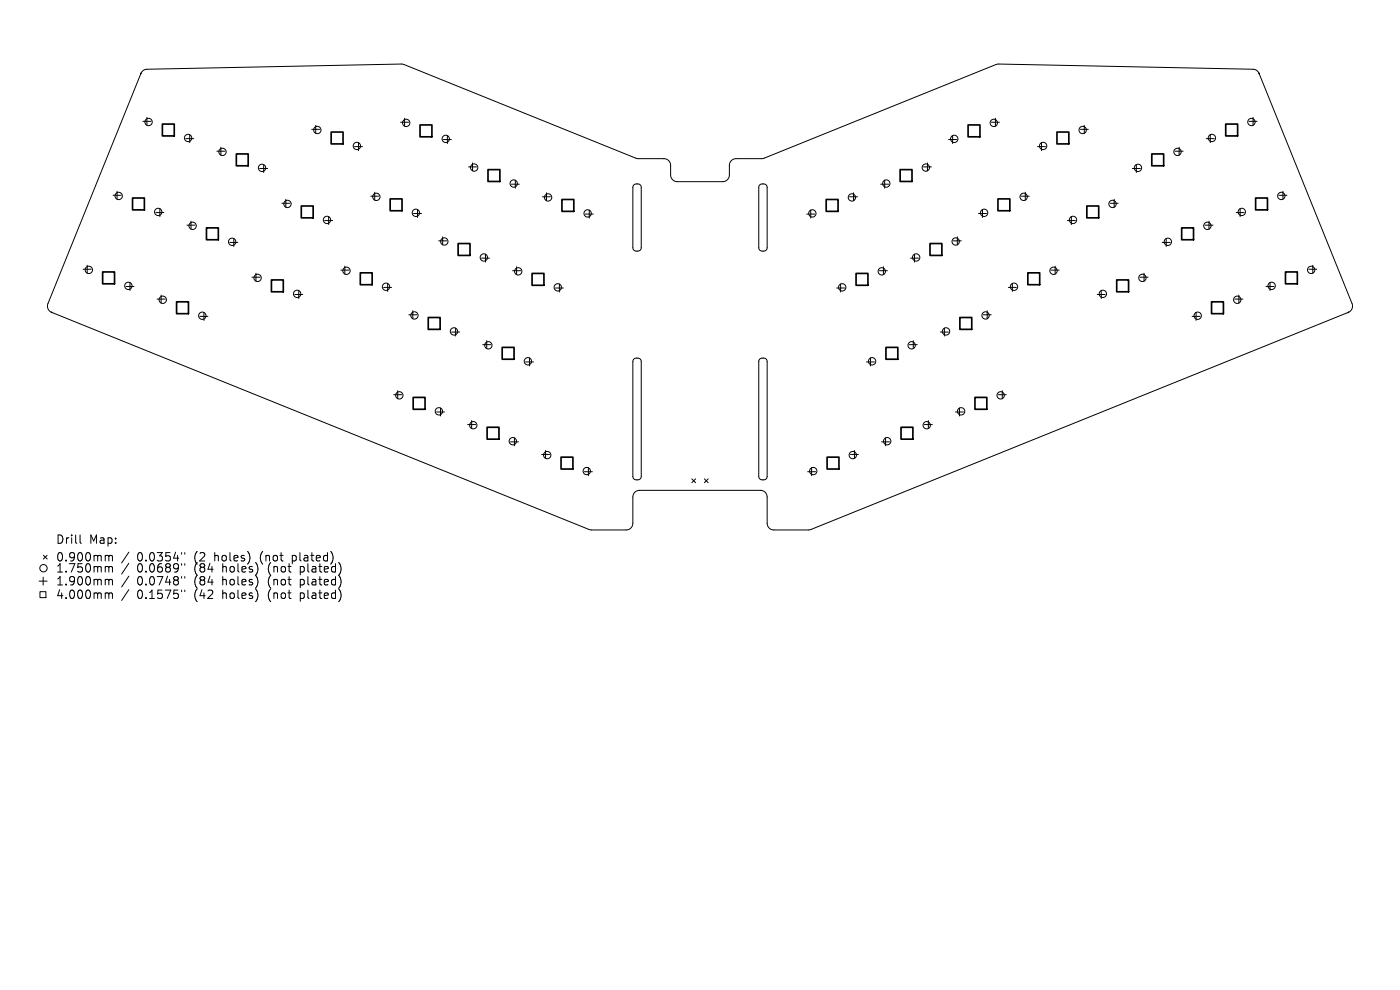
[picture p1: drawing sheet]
<svg xmlns="http://www.w3.org/2000/svg" width="297mm" height="210mm" viewBox="0 0 297 210" stroke-linecap="round" stroke-linejoin="round" font-family="sans-serif">
<defs><g id="words">
<g font-size="2.5">
<text x="11.8" y="115.6">Drill</text>
<text x="11.8" y="119.3">0.900mm</text>
<text x="18.9" y="115.6">Map:</text>
<text x="29.1" y="119.3">0.0354&quot;</text>
<text x="41.3" y="119.3">(2</text>
<text x="45.7" y="119.3">holes)</text>
<text x="55.6" y="119.3">(not</text>
<text x="62.5" y="119.3">plated)</text>
<text x="11.8" y="121.7">1.750mm</text>
<text x="11.8" y="124.4">1.900mm</text>
<text x="29.1" y="121.7">0.0689&quot;</text>
<text x="29.1" y="124.4">0.0748&quot;</text>
<text x="41.3" y="121.7">(84</text>
<text x="41.3" y="124.4">(84</text>
<text x="47.4" y="121.7">holes)</text>
<text x="47.4" y="124.4">holes)</text>
<text x="57.3" y="121.7">(not</text>
<text x="57.3" y="124.4">(not</text>
<text x="64.2" y="121.7">plated)</text>
<text x="64.2" y="124.4">plated)</text>
<text x="11.8" y="127.3">4.000mm</text>
<text x="29.1" y="127.3">0.1575&quot;</text>
<text x="41.3" y="127.3">(42</text>
<text x="47.4" y="127.3">holes)</text>
<text x="57.3" y="127.3">(not</text>
<text x="64.2" y="127.3">plated)</text>
</g>
</g></defs>
<g fill="none" stroke="#000" stroke-width=".21">
<path d="M30.2 15.1l.5-.3 .5-.1 54.2-1.1 49.5 20 5.9 .1a1.42 1.42 0 0 1 1.5 1.4v2a1.42 1.42 0 0 0 1.4 1.4h9.6a1.42 1.42 0 0 0 1.4-1.4v-2a1.42 1.42 0 0 1 1.5-1.4l5.9-.1 49.5-20 54.5 1.1 .6 .3 .4 .6 19.7 48.8a1.43 1.43 0 0 1-.8 1.9l-114 46-7.8 .1a1.42 1.42 0 0 1-1.5-1.4v-5.6a1.42 1.42 0 0 0-1.4-1.4h-25.6a1.42 1.42 0 0 0-1.4 1.4v5.6a1.42 1.42 0 0 1-1.5 1.4l-7.8-.1-114-46a1.42 1.42 0 0 1-.8-1.9zM30.3 25.7h1.7M31.2 24.9v1.7M39.4 29.4h1.7M40.3 28.6v1.7M46 32.1h1.7M46.9 31.2v1.7M55.1 35.7h1.7M55.9 34.9v1.7M66.1 27.4h1.7M67 26.6v1.7M75.2 31.1h1.7"/>
<path d="M76.1 30.3v1.6M85 25.9h1.7M85.8 25.1v1.7M94.1 29.6h1.7M94.9 28.8v1.6M99.4 35.4h1.7M100.2 34.6v1.6M108.5 39.1h1.7M109.3 38.2v1.7M134.5 39.2l.8-.2a.71 .71 0 0 1 .7 .7v12.9a.71 .71 0 0 1-.7 .7h-.3a.71 .71 0 0 1-.7-.7v-12.9zM161.2 39.2l.8-.2a.71 .71 0 0 1 .7 .7v12.9a.71 .71 0 0 1-.7 .7h-.3a.71 .71 0 0 1-.7-.7v-12.9zM186.8 39.1h1.7"/>
<path d="M187.7 38.2v1.7M195.9 35.4h1.7M196.8 34.6v1.6M201.2 29.6h1.7M202.1 28.8v1.6M210.3 25.9h1.7M211.2 25.1v1.7M220.1 31.1h1.7M220.9 30.3v1.6M229.2 27.4h1.7M230 26.6v1.7M240.2 35.7h1.7"/>
<path d="M241.1 34.9v1.7M249.3 32.1h1.7M250.1 31.2v1.7M255.9 29.4h1.7M256.8 28.6v1.7M265 25.7h1.7M265.8 24.9v1.7M17.6 57.1h1.7M18.5 56.3v1.7M24 41.4h1.7M24.8 40.6v1.7M27.6 59.9v1.7"/>
<path d="M33.1 45.1h1.7M33.9 44.2v1.7M39.7 47.8h1.7M40.5 46.9v1.7M48.8 51.4h1.6M49.6 50.6v1.7M53.5 58.8h1.6M54.3 58v1.7M59.8 43.1h1.7M60.6 42.3v1.7M68.9 46.8h1.7M69.7 45.9v1.7"/>
<path d="M72.3 57.3h1.7M73.2 56.5v1.6M78.6 41.6h1.7M79.5 40.8v1.7M87.7 45.3h1.7M88.6 44.4v1.7M93.1 51.1h1.7M93.9 50.2v1.7M102.1 54.8h1.7M103 53.9v1.7M108.7 57.4h1.7M109.6 56.6v1.7"/>
<path d="M115.1 41.7h1.7M115.9 40.9v1.7M124.2 45.4h1.7M125 44.6v1.7M171.1 45.4h1.7M172 44.6v1.7M180.2 41.7h1.7M181.1 40.9v1.7M186.6 57.4h1.7M187.4 56.6v1.7M193.2 54.8h1.7M194 53.9v1.7"/>
<path d="M202.2 51.1h1.7M203.1 50.2v1.7M207.6 45.3h1.7M208.4 44.4v1.7M216.7 41.6h1.7M217.5 40.8v1.7M223 57.3h1.7M223.8 56.5v1.6M226.4 46.8h1.7M227.3 45.9v1.7M235.5 43.1h1.7M236.4 42.3v1.7"/>
<path d="M241.9 58.8h1.6M242.7 58v1.7M246.6 51.4h1.6M247.4 50.6v1.7M255.6 47.8h1.7M256.5 46.9v1.7M262.2 45.1h1.7M263.1 44.2v1.7M269.4 59.9v1.7M271.3 41.4h1.7M272.2 40.6v1.7M277.7 57.1h1.7"/>
<path d="M278.5 56.3v1.7M26.7 60.8h1.7M33.3 63.4h1.7M34.2 62.6v1.7M42.4 67.1h1.7M43.3 66.3v1.7M62.5 62.5h1.7M63.4 61.6v1.7M81.4 61h1.7M82.2 60.1v1.7M86.7 66.8h1.7M87.6 65.9v1.7"/>
<path d="M95.8 70.4h1.7M96.7 69.6v1.7M102.4 73.1h1.7M103.3 72.3v1.7M111.5 76.8h1.7M112.3 75.9v1.7M117.8 61.1h1.7M118.7 60.2v1.7M134.5 76.2l.8-.2a.71 .71 0 0 1 .7 .7v24.4a.71 .71 0 0 1-.7 .7h-.3a.71 .71 0 0 1-.7-.7v-24.4zM161.2 76.2l.8-.2a.71 .71 0 0 1 .7 .7v24.4a.71 .71 0 0 1-.7 .7h-.3a.71 .71 0 0 1-.7-.7v-24.4zM177.5 61.1h1.7M178.3 60.2v1.7"/>
<path d="M183.8 76.8h1.7M184.7 75.9v1.7M192.9 73.1h1.7M193.7 72.3v1.7M199.5 70.4h1.7M200.3 69.6v1.7M208.6 66.8h1.7M209.4 65.9v1.7M213.9 61h1.7M214.8 60.1v1.7M232.8 62.5h1.7M233.6 61.6v1.7"/>
<path d="M252.9 67.1h1.7M253.7 66.3v1.7M262 63.4h1.7M262.8 62.6v1.7M268.6 60.8h1.7M83.5 83.7h1.7M84.4 82.9v1.7M92.6 87.4h1.7M93.5 86.5v1.7M99.2 90.1h1.7M100.1 89.2v1.7M108.3 93.7h1.7"/>
<path d="M109.1 92.9v1.7M114.9 96.4h1.7M115.7 95.6v1.6M124.8 99.2v1.7M172.2 99.2v1.7M180.4 96.4h1.7M181.3 95.6v1.6M187 93.7h1.7M187.9 92.9v1.7M196.1 90.1h1.7M196.9 89.2v1.7M202.7 87.4h1.7"/>
<path d="M203.6 86.5v1.7M211.8 83.7h1.7M212.6 82.9v1.7M9.2 117.8l.8 .8M10 117.8l-.8 .8M17 113.5v1.5l.2 .3M22.6 117.8h.2l.3 .3M23.1 118.1l.2-.3 .5 .1 .1 1.1M23.1 118.1v.9M27.3 117.1l-1.5 2.3M27.3 119.5l-1.5 2.3M38.5 117.2v.4"/>
<path d="M38.5 119.6v.3M39.2 117.2v.4M39.2 119.6v.3M124 100.1h1.7M146.8 101.6l.8 .8M147.6 101.6l-.8 .8M149.4 101.6l.8 .8M150.2 101.6l-.8 .8M171.3 100.1h1.7M8.3 123.3h1.7M8.5 125.5h1.2v1.3h-1.2zM9.2 122.4v1.7"/>
<path d="M22.6 120.2h.2l.3 .2M22.6 122.9h.2l.3 .3M22.6 125.8h.2l.3 .2M23.1 120.4v1M23.1 123.2v.9M23.1 126v1M23.1 120.4l.2-.2h.5l.1 1.2M23.1 123.2l.2-.3 .5 .1 .1 1.1M23.1 126l.2-.2 .5 .1 .1 1.1M27.3 122.2l-1.5 2.3M27.3 125.1l-1.5 2.3M38.5 122.3v.3"/>
<path d="M38.5 125.2v.3M39.2 122.3v.3M39.2 125.2v.3"/>
<circle cx="31.5" cy="25.9" r=".78"/>
<circle cx="39.9" cy="29.3" r=".78"/>
<circle cx="47.2" cy="32.2" r=".78"/>
<circle cx="55.6" cy="35.6" r=".78"/>
<circle cx="67.3" cy="27.6" r=".78"/>
<circle cx="75.7" cy="31" r=".78"/>
<circle cx="86.2" cy="26.1" r=".78"/>
<circle cx="94.6" cy="29.5" r=".78"/>
<circle cx="100.6" cy="35.5" r=".78"/>
<circle cx="109" cy="38.9" r=".78"/>
<circle cx="188" cy="38.9" r=".78"/>
<circle cx="196.4" cy="35.5" r=".78"/>
<circle cx="202.4" cy="29.5" r=".78"/>
<circle cx="210.8" cy="26.1" r=".78"/>
<circle cx="221.3" cy="31" r=".78"/>
<circle cx="229.7" cy="27.6" r=".78"/>
<circle cx="241.4" cy="35.6" r=".78"/>
<circle cx="249.8" cy="32.2" r=".78"/>
<circle cx="257.1" cy="29.3" r=".78"/>
<circle cx="265.5" cy="25.9" r=".78"/>
<circle cx="18.8" cy="57.2" r=".78"/>
<circle cx="25.2" cy="41.6" r=".78"/>
<circle cx="33.6" cy="45" r=".78"/>
<circle cx="40.9" cy="47.9" r=".78"/>
<circle cx="49.3" cy="51.3" r=".78"/>
<circle cx="54.6" cy="58.9" r=".78"/>
<circle cx="61" cy="43.3" r=".78"/>
<circle cx="69.4" cy="46.6" r=".78"/>
<circle cx="73.5" cy="57.4" r=".78"/>
<circle cx="79.8" cy="41.8" r=".78"/>
<circle cx="88.2" cy="45.1" r=".78"/>
<circle cx="94.3" cy="51.2" r=".78"/>
<circle cx="102.6" cy="54.6" r=".78"/>
<circle cx="109.9" cy="57.6" r=".78"/>
<circle cx="116.3" cy="41.9" r=".78"/>
<circle cx="124.7" cy="45.3" r=".78"/>
<circle cx="172.3" cy="45.3" r=".78"/>
<circle cx="180.7" cy="41.9" r=".78"/>
<circle cx="187.1" cy="57.6" r=".78"/>
<circle cx="194.4" cy="54.6" r=".78"/>
<circle cx="202.7" cy="51.2" r=".78"/>
<circle cx="208.8" cy="45.1" r=".78"/>
<circle cx="217.2" cy="41.8" r=".78"/>
<circle cx="223.5" cy="57.4" r=".78"/>
<circle cx="227.6" cy="46.6" r=".78"/>
<circle cx="236" cy="43.3" r=".78"/>
<circle cx="242.4" cy="58.9" r=".78"/>
<circle cx="247.8" cy="51.3" r=".78"/>
<circle cx="256.1" cy="47.9" r=".78"/>
<circle cx="263.4" cy="45" r=".78"/>
<circle cx="271.8" cy="41.6" r=".78"/>
<circle cx="278.2" cy="57.3" r=".78"/>
<circle cx="27.2" cy="60.6" r=".78"/>
<circle cx="34.5" cy="63.6" r=".78"/>
<circle cx="42.9" cy="67" r=".78"/>
<circle cx="63" cy="62.3" r=".78"/>
<circle cx="81.9" cy="60.8" r=".78"/>
<circle cx="87.9" cy="66.9" r=".78"/>
<circle cx="96.3" cy="70.3" r=".78"/>
<circle cx="103.6" cy="73.3" r=".78"/>
<circle cx="112" cy="76.6" r=".78"/>
<circle cx="118.3" cy="61" r=".78"/>
<circle cx="178.7" cy="61" r=".78"/>
<circle cx="185" cy="76.6" r=".78"/>
<circle cx="193.4" cy="73.3" r=".78"/>
<circle cx="200.7" cy="70.3" r=".78"/>
<circle cx="209.1" cy="66.9" r=".78"/>
<circle cx="215.1" cy="60.8" r=".78"/>
<circle cx="234" cy="62.3" r=".78"/>
<circle cx="254.1" cy="67" r=".78"/>
<circle cx="262.5" cy="63.6" r=".78"/>
<circle cx="269.8" cy="60.6" r=".78"/>
<circle cx="84.7" cy="83.9" r=".78"/>
<circle cx="93.1" cy="87.3" r=".78"/>
<circle cx="100.4" cy="90.2" r=".78"/>
<circle cx="108.8" cy="93.6" r=".78"/>
<circle cx="116.1" cy="96.5" r=".78"/>
<circle cx="124.5" cy="99.9" r=".78"/>
<circle cx="172.5" cy="99.9" r=".78"/>
<circle cx="180.9" cy="96.5" r=".78"/>
<circle cx="188.2" cy="93.6" r=".78"/>
<circle cx="196.6" cy="90.2" r=".78"/>
<circle cx="203.9" cy="87.3" r=".78"/>
<circle cx="212.3" cy="83.9" r=".78"/>
<circle cx="9.2" cy="120.5" r=".78"/>
</g>
<g fill="#000" stroke="#000" stroke-width=".21">
<circle cx="29.9" cy="15.6" r=".07"/>
<circle cx="267.1" cy="15.6" r=".07"/>
<circle cx="11" cy="66.3" r=".07"/>
<circle cx="286" cy="66.3" r=".07"/>
</g>
<g fill="none" stroke="#000" stroke-width=".36">
<path d="M34.5 26.3h2.5v2.5h-2.5zM50.1 32.7h2.6v2.5h-2.6zM70.3 28h2.5v2.5h-2.5zM89.1 26.5h2.5v2.5h-2.5zM103.5 36h2.5v2.5h-2.5zM191 36h2.5v2.5h-2.5zM205.4 26.5h2.5v2.5h-2.5zM224.2 28h2.5v2.5h-2.5zM244.3 32.7h2.6v2.5h-2.6zM260 26.3h2.6v2.5h-2.6zM21.8 57.7h2.5v2.5h-2.5zM28.1 42h2.5v2.5h-2.5z"/>
<path d="M43.8 48.3h2.5v2.6h-2.5zM57.6 59.4h2.5v2.5h-2.5zM63.9 43.7h2.5v2.5h-2.5zM76.4 57.9h2.6v2.5h-2.6zM82.8 42.2h2.5v2.5h-2.5zM97.2 51.7h2.5v2.5h-2.5zM112.9 58h2.5v2.5h-2.5zM119.2 42.3h2.5v2.5h-2.5zM175.3 42.3h2.5v2.5h-2.5zM181.6 58h2.5v2.5h-2.5zM197.3 51.7h2.5v2.5h-2.5zM211.7 42.2h2.5v2.5h-2.5z"/>
<path d="M218 57.9h2.6v2.5h-2.6zM230.6 43.7h2.5v2.5h-2.5zM236.9 59.4h2.5v2.5h-2.5zM250.7 48.3h2.5v2.6h-2.5zM266.4 42h2.5v2.5h-2.5zM272.7 57.7h2.5v2.5h-2.5zM37.5 64h2.5v2.5h-2.5zM90.9 67.3h2.5v2.6h-2.5zM106.5 73.7h2.6v2.5h-2.6zM187.9 73.7h2.6v2.5h-2.6zM203.6 67.3h2.5v2.6h-2.5zM257 64h2.5v2.5h-2.5z"/>
<path d="M87.7 84.3h2.5v2.5h-2.5zM103.3 90.6h2.6v2.6h-2.6zM119 97h2.5v2.5h-2.5zM175.5 97h2.5v2.5h-2.5zM191.1 90.6h2.6v2.6h-2.6zM206.8 84.3h2.5v2.5h-2.5z"/>
</g>
<use href="#words"/>
</svg>
